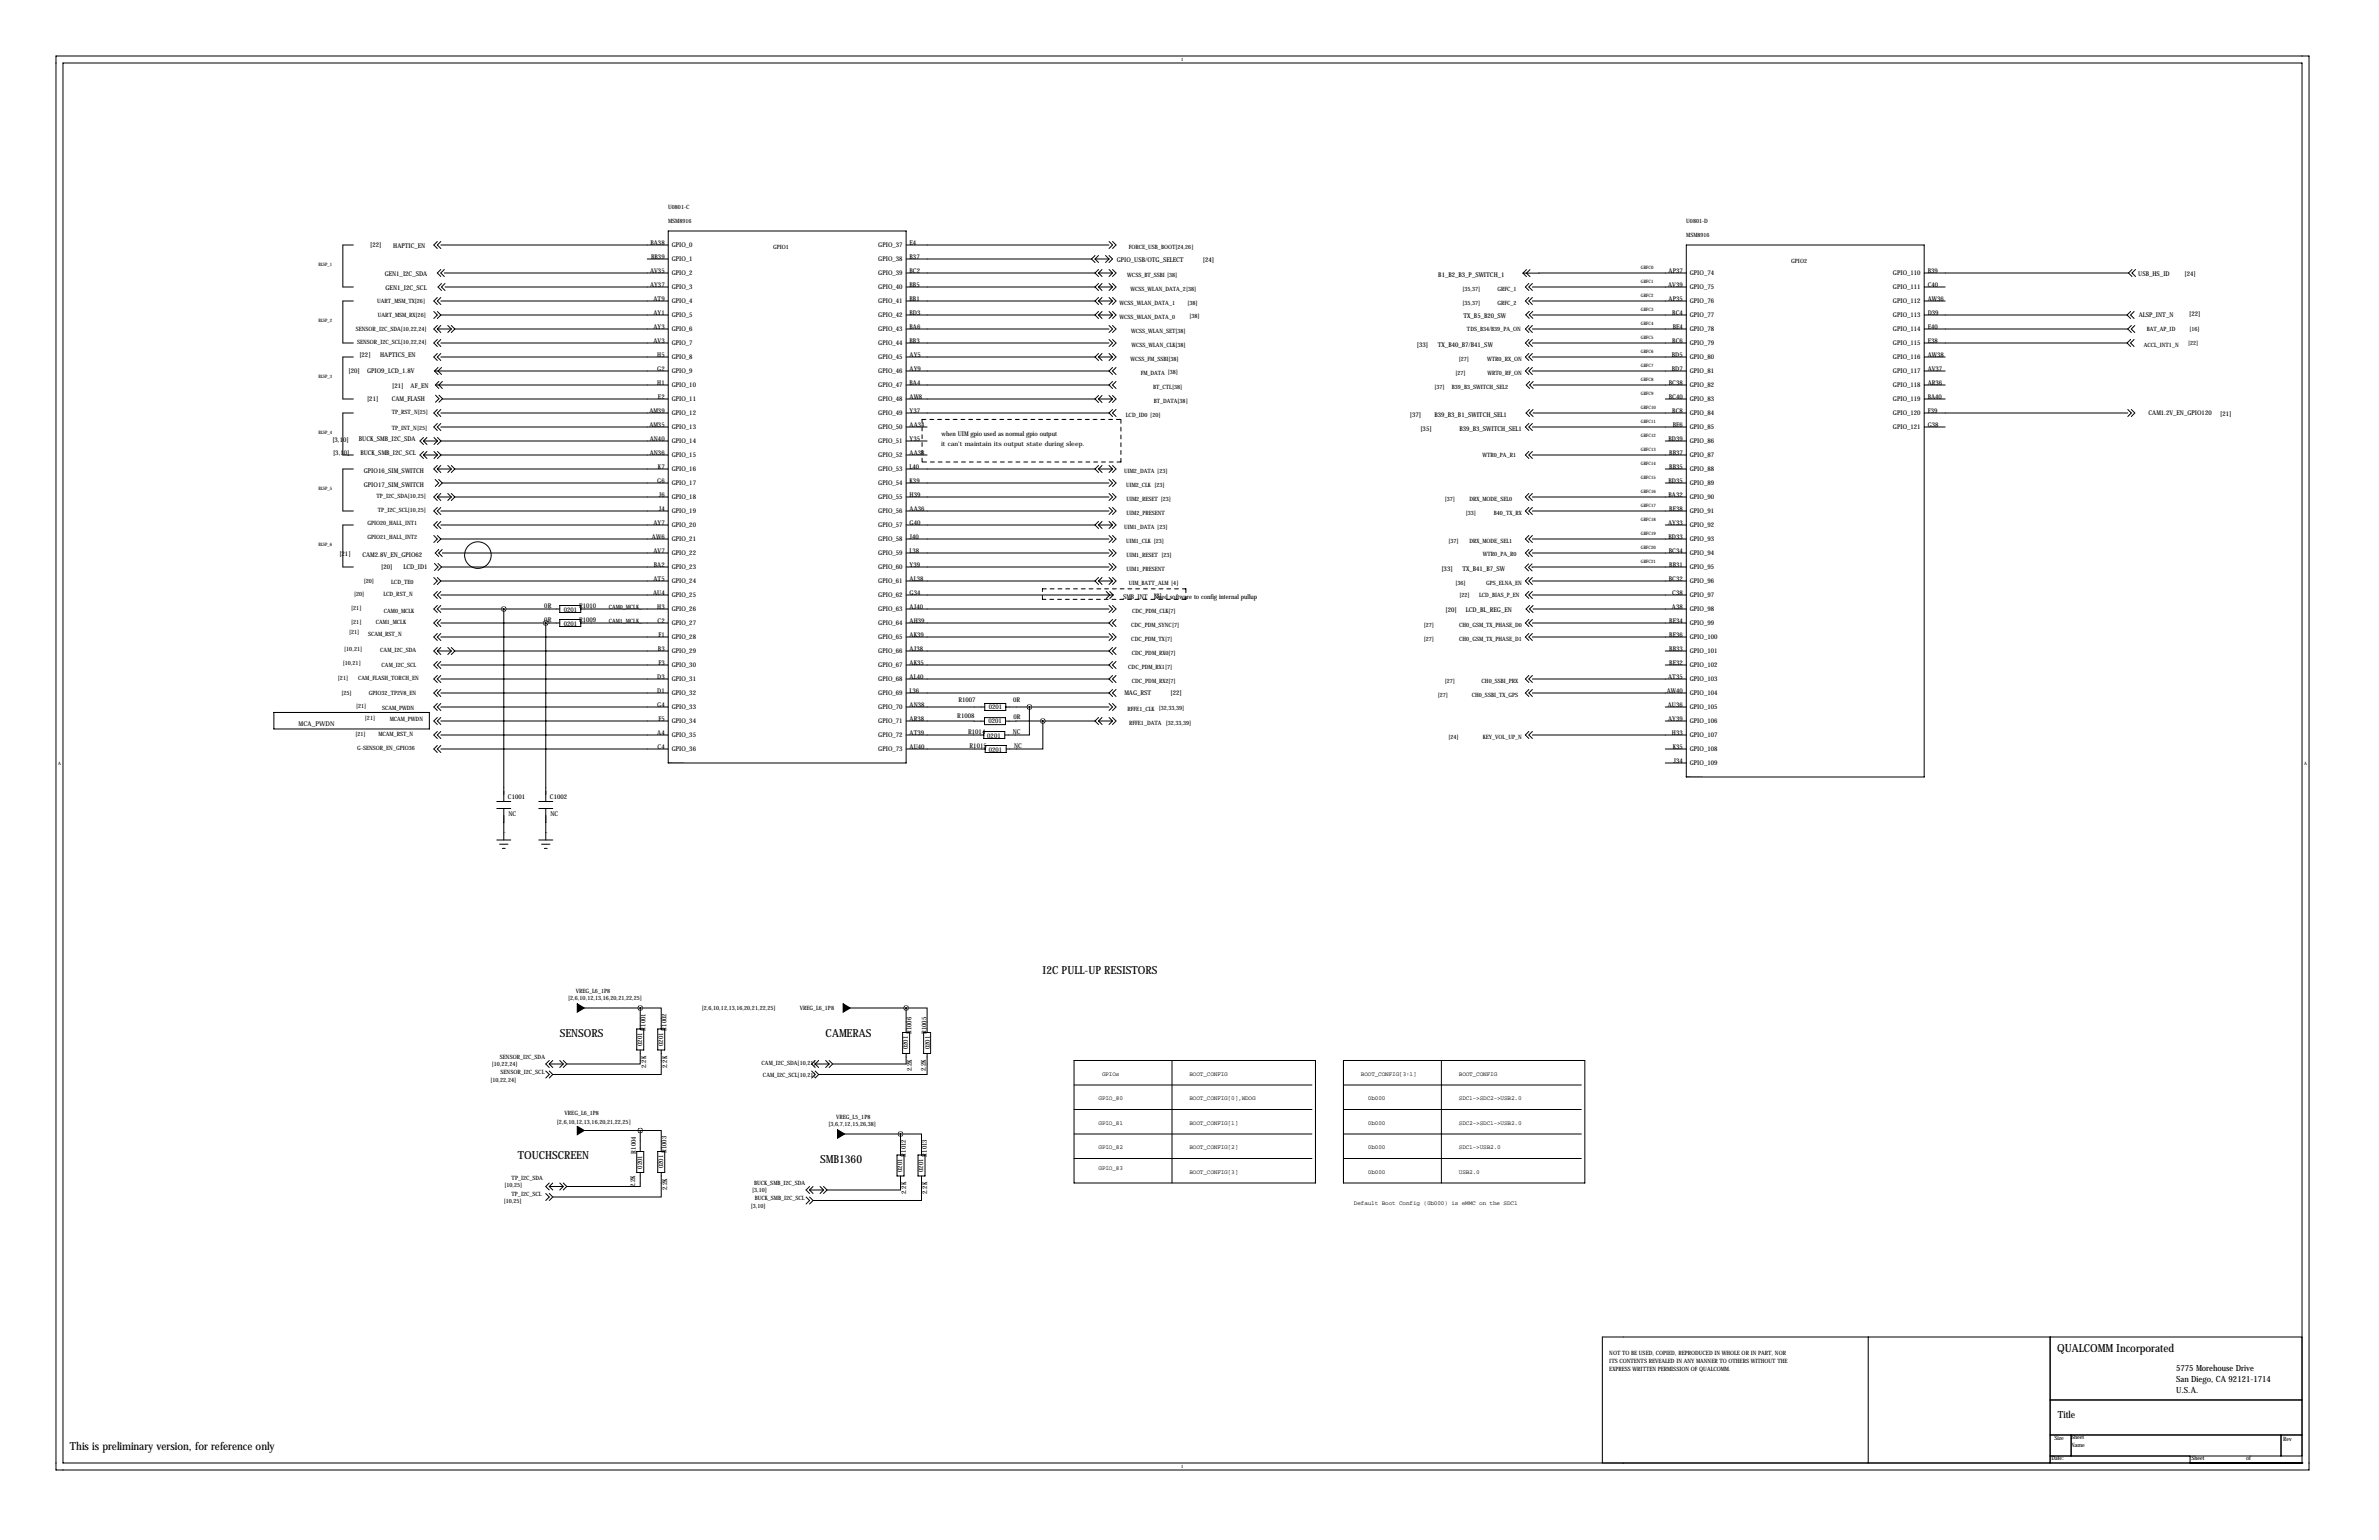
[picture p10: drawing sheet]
<svg xmlns="http://www.w3.org/2000/svg" width="864mm" height="559mm" viewBox="0 0 864 559" stroke-linecap="round" stroke-linejoin="round" font-family="sans-serif">
<defs><g id="words">
<g font-size="4">
<text x="378.5" y="353.3">I2C PULL-UP RESISTORS</text>
<text x="203.2" y="376.2">SENSORS</text>
<text x="299.7" y="376.2">CAMERAS</text>
<text x="188" y="420.7">TOUCHSCREEN</text>
<text x="297.7" y="421.9">SMB1360</text>
<text x="746.8" y="490.5">QUALCOMM Incorporated</text>
<text x="25.4" y="526.1">This is preliminary version, for reference only</text>
</g>
<text font-size="3.6" x="747" y="514.6">Title</text>
<g font-size="3.1">
<text x="789.9" y="497.5">5775 Morehouse Drive</text>
<text x="789.9" y="501.5">San Diego, CA 92121-1714</text>
<text x="789.9" y="505.6">U.S.A.</text>
</g>
<g font-size="2.4">
<text x="134.4" y="89.7">[22]</text>
<text x="142.7" y="89.9">HAPTIC_EN</text>
<text x="236.1" y="88.9">BA38</text>
<text x="243.8" y="89.7">GPIO_0</text>
<text x="318.8" y="89.7">GPIO_37</text>
<text x="330.2" y="88.9">E4</text>
<text x="236.4" y="94">BB39</text>
<text x="243.8" y="94.8">GPIO_1</text>
<text x="318.8" y="94.8">GPIO_38</text>
<text x="330.2" y="94">B37</text>
<text x="405.4" y="95">GPIO_USB/OTG_SELECT</text>
<text x="436.6" y="95">[24]</text>
<text x="139.6" y="100">GEN1_I2C_SDA</text>
<text x="236" y="99.1">AV35</text>
<text x="243.8" y="99.9">GPIO_2</text>
<text x="318.8" y="99.9">GPIO_39</text>
<text x="330.2" y="99.1">BC2</text>
<text x="522.1" y="100.4">B1_B2_B3_P_SWITCH_1</text>
<text x="605.7" y="99.1">AP37</text>
<text x="613.4" y="99.9">GPIO_74</text>
<text x="687.2" y="99.9">GPIO_110</text>
<text x="699.8" y="99.1">B39</text>
<text x="776.2" y="100.1">USB_HS_ID</text>
<text x="793" y="100.1">[24]</text>
<text x="140" y="105.2">GEN1_I2C_SCL</text>
<text x="236" y="104.1">AY37</text>
<text x="243.8" y="105">GPIO_3</text>
<text x="318.8" y="105">GPIO_40</text>
<text x="330.2" y="104.1">BB5</text>
<text x="605.6" y="104.1">AV39</text>
<text x="613.4" y="105">GPIO_75</text>
<text x="687.2" y="105">GPIO_111</text>
<text x="699.8" y="104.1">C40</text>
<text x="237.2" y="109.2">AT9</text>
<text x="243.8" y="110">GPIO_4</text>
<text x="318.8" y="110">GPIO_41</text>
<text x="330.2" y="109.2">BB1</text>
<text x="605.7" y="109.2">AP35</text>
<text x="613.4" y="110">GPIO_76</text>
<text x="687.2" y="110">GPIO_112</text>
<text x="699.8" y="109.2">AW36</text>
<text x="237.2" y="114.3">AY1</text>
<text x="237.2" y="119.4">AY3</text>
<text x="243.8" y="115.1">GPIO_5</text>
<text x="318.8" y="115.1">GPIO_42</text>
<text x="330.2" y="114.3">BD3</text>
<text x="330.2" y="119.4">BA6</text>
<text x="531.3" y="115.3">TX_B5_B20_SW</text>
<text x="607.1" y="114.3">BC4</text>
<text x="607.2" y="119.4">BE4</text>
<text x="613.4" y="115.1">GPIO_77</text>
<text x="687.2" y="115.1">GPIO_113</text>
<text x="699.8" y="114.3">D39</text>
<text x="699.8" y="119.4">E40</text>
<text x="776.4" y="115.1">ALSP_INT_N</text>
<text x="794.7" y="114.7">[22]</text>
<text x="237.2" y="124.5">AV3</text>
<text x="243.8" y="120.2">GPIO_6</text>
<text x="243.8" y="125.3">GPIO_7</text>
<text x="318.8" y="120.2">GPIO_43</text>
<text x="318.8" y="125.3">GPIO_44</text>
<text x="330.2" y="124.5">BB3</text>
<text x="514.3" y="125.7">[33]</text>
<text x="522" y="125.7">TX_B40_B7/B41_SW</text>
<text x="607.1" y="124.5">BC6</text>
<text x="613.4" y="120.2">GPIO_78</text>
<text x="613.4" y="125.3">GPIO_79</text>
<text x="687.2" y="120.2">GPIO_114</text>
<text x="687.2" y="125.3">GPIO_115</text>
<text x="699.8" y="124.5">E38</text>
<text x="130.5" y="129.6">[22]</text>
<text x="138" y="129.6">HAPTICS_EN</text>
<text x="238.6" y="129.5">H5</text>
<text x="243.8" y="130.4">GPIO_8</text>
<text x="318.8" y="130.4">GPIO_45</text>
<text x="330.2" y="129.5">AY5</text>
<text x="606.9" y="129.5">BD5</text>
<text x="613.4" y="130.4">GPIO_80</text>
<text x="687.2" y="130.4">GPIO_116</text>
<text x="699.8" y="129.5">AW38</text>
<text x="126.5" y="135.4">[20]</text>
<text x="133.2" y="135.5">GPIO9_LCD_1.8V</text>
<text x="238.6" y="134.6">G2</text>
<text x="243.8" y="135.4">GPIO_9</text>
<text x="318.8" y="135.4">GPIO_46</text>
<text x="330.2" y="134.6">AY9</text>
<text x="606.9" y="134.6">BD7</text>
<text x="613.4" y="135.4">GPIO_81</text>
<text x="687.2" y="135.4">GPIO_117</text>
<text x="699.8" y="134.6">AV37</text>
<text x="142.3" y="140.7">[21]</text>
<text x="149" y="140.8">AF_EN</text>
<text x="238.6" y="139.7">H1</text>
<text x="243.8" y="140.5">GPIO_10</text>
<text x="318.8" y="140.5">GPIO_47</text>
<text x="330.2" y="139.7">BA4</text>
<text x="605.8" y="139.7">BC38</text>
<text x="613.4" y="140.5">GPIO_82</text>
<text x="687.2" y="140.5">GPIO_118</text>
<text x="699.8" y="139.7">AR36</text>
<text x="133.2" y="145.6">[21]</text>
<text x="142.2" y="145.6">CAM_FLASH</text>
<text x="235.7" y="149.9">AM39</text>
<text x="238.9" y="144.8">E2</text>
<text x="243.8" y="145.6">GPIO_11</text>
<text x="318.8" y="145.6">GPIO_48</text>
<text x="330.2" y="144.8">AW8</text>
<text x="330.2" y="149.9">Y37</text>
<text x="605.8" y="144.8">BC40</text>
<text x="607.1" y="149.9">BC8</text>
<text x="613.4" y="145.6">GPIO_83</text>
<text x="687.2" y="145.6">GPIO_119</text>
<text x="699.8" y="144.8">BA40</text>
<text x="699.8" y="149.9">F39</text>
<text x="235.7" y="154.9">AM35</text>
<text x="243.8" y="150.7">GPIO_12</text>
<text x="243.8" y="155.8">GPIO_13</text>
<text x="318.8" y="150.7">GPIO_49</text>
<text x="318.8" y="155.8">GPIO_50</text>
<text x="330.2" y="154.9">AA34</text>
<text x="511.8" y="151.1">[37]</text>
<text x="520.7" y="151.1">B39_B3_B1_SWITCH_SEL1</text>
<text x="607.2" y="154.9">BE6</text>
<text x="613.4" y="150.7">GPIO_84</text>
<text x="613.4" y="155.8">GPIO_85</text>
<text x="687.2" y="150.7">GPIO_120</text>
<text x="687.2" y="155.8">GPIO_121</text>
<text x="699.8" y="154.9">G38</text>
<text x="779.9" y="150.6">CAM1.2V_EN_GPIO120</text>
<text x="805.9" y="150.9">[21]</text>
<text x="120.6" y="160.3">[3,10]</text>
<text x="130.3" y="160">BUCK_SMB_I2C_SDA</text>
<text x="235.9" y="160">AN40</text>
<text x="243.8" y="160.8">GPIO_14</text>
<text x="318.8" y="160.8">GPIO_51</text>
<text x="330.2" y="160">Y35</text>
<text x="341.6" y="161.8">it can't maintain its output state during sleep.</text>
<text x="341.8" y="158.3">when UIM gpio used as normal gpio output</text>
<text x="515.6" y="156.2">[35]</text>
<text x="529.8" y="156.2">B39_B3_SWITCH_SEL1</text>
<text x="605.7" y="160">BD39</text>
<text x="613.4" y="160.8">GPIO_86</text>
<text x="120.9" y="165.1">[3,10]</text>
<text x="130.8" y="165.1">BUCK_SMB_I2C_SCL</text>
<text x="235.9" y="165.1">AN36</text>
<text x="243.8" y="165.9">GPIO_15</text>
<text x="318.8" y="165.9">GPIO_52</text>
<text x="330.2" y="165.1">AA38</text>
<text x="606" y="165.1">BB37</text>
<text x="613.4" y="165.9">GPIO_87</text>
<text x="132.1" y="171.4">GPIO16_SIM_SWITCH</text>
<text x="238.9" y="170.2">K7</text>
<text x="243.8" y="171">GPIO_16</text>
<text x="318.8" y="171">GPIO_53</text>
<text x="330.2" y="170.2">L40</text>
<text x="606" y="170.2">BB35</text>
<text x="613.4" y="171">GPIO_88</text>
<text x="132.1" y="176.5">GPIO17_SIM_SWITCH</text>
<text x="238.6" y="175.3">G6</text>
<text x="243.8" y="176.1">GPIO_17</text>
<text x="318.8" y="176.1">GPIO_54</text>
<text x="330.2" y="175.3">K39</text>
<text x="605.7" y="175.3">BD35</text>
<text x="613.4" y="176.1">GPIO_89</text>
<text x="239.1" y="180.3">J6</text>
<text x="239.1" y="185.4">J4</text>
<text x="243.8" y="181.2">GPIO_18</text>
<text x="318.8" y="181.2">GPIO_55</text>
<text x="330.2" y="180.3">H39</text>
<text x="330.2" y="185.4">AA36</text>
<text x="605.7" y="180.3">BA32</text>
<text x="606" y="185.4">BE38</text>
<text x="613.4" y="181.2">GPIO_90</text>
<text x="237.2" y="190.5">AY7</text>
<text x="243.8" y="186.2">GPIO_19</text>
<text x="243.8" y="191.3">GPIO_20</text>
<text x="318.8" y="186.2">GPIO_56</text>
<text x="318.8" y="191.3">GPIO_57</text>
<text x="330.2" y="190.5">G40</text>
<text x="605.6" y="190.5">AY33</text>
<text x="613.4" y="186.2">GPIO_91</text>
<text x="613.4" y="191.3">GPIO_92</text>
<text x="236.7" y="195.6">AW6</text>
<text x="243.8" y="196.4">GPIO_21</text>
<text x="318.8" y="196.4">GPIO_58</text>
<text x="330.2" y="195.6">J40</text>
<text x="605.7" y="195.6">BD33</text>
<text x="613.4" y="196.4">GPIO_93</text>
<text x="123.2" y="201.7">[21]</text>
<text x="131.6" y="201.9">CAM2.8V_EN_GPIO62</text>
<text x="237.2" y="200.7">AV7</text>
<text x="243.8" y="201.5">GPIO_22</text>
<text x="318.8" y="201.5">GPIO_59</text>
<text x="330.2" y="200.7">L38</text>
<text x="605.8" y="200.7">BC34</text>
<text x="613.4" y="201.5">GPIO_94</text>
<text x="138.4" y="206.5">[20]</text>
<text x="146.5" y="206.5">LCD_ID1</text>
<text x="237.4" y="205.7">BA2</text>
<text x="243.8" y="206.6">GPIO_23</text>
<text x="318.8" y="206.6">GPIO_60</text>
<text x="330.2" y="205.7">Y39</text>
<text x="523.2" y="207">[33]</text>
<text x="530.9" y="207">TX_B41_B7_SW</text>
<text x="606" y="205.7">BB31</text>
<text x="613.4" y="206.6">GPIO_95</text>
<text x="237.1" y="215.9">AU4</text>
<text x="237.2" y="210.8">AT5</text>
<text x="243.8" y="211.7">GPIO_24</text>
<text x="318.8" y="211.6">GPIO_61</text>
<text x="330.2" y="210.8">AL38</text>
<text x="330.2" y="215.9">G34</text>
<text x="605.8" y="210.8">BC32</text>
<text x="607.1" y="215.9">C38</text>
<text x="613.4" y="211.7">GPIO_96</text>
<text x="197.6" y="220.5">0R</text>
<text x="204.7" y="222">0201</text>
<text x="210.2" y="220.7">R1010</text>
<text x="238.6" y="221">H3</text>
<text x="243.8" y="216.7">GPIO_25</text>
<text x="243.8" y="221.8">GPIO_26</text>
<text x="318.8" y="216.7">GPIO_62</text>
<text x="318.8" y="221.8">GPIO_63</text>
<text x="330.2" y="221">AJ40</text>
<text x="407.7" y="217.2">SMB_INT</text>
<text x="418.8" y="216.9">[3]</text>
<text x="419.1" y="217.5">Need software to config internal pullup</text>
<text x="524.8" y="222">[20]</text>
<text x="532.1" y="222">LCD_BL_REG_EN</text>
<text x="606.9" y="221">A38</text>
<text x="613.4" y="216.7">GPIO_97</text>
<text x="613.4" y="221.8">GPIO_98</text>
<text x="197.6" y="225.6">0R</text>
<text x="204.7" y="227.1">0201</text>
<text x="210.2" y="225.8">R1009</text>
<text x="238.7" y="226.1">C2</text>
<text x="243.8" y="226.9">GPIO_27</text>
<text x="318.8" y="226.9">GPIO_64</text>
<text x="330.2" y="226.1">AH39</text>
<text x="606" y="226.1">BE34</text>
<text x="613.4" y="226.9">GPIO_99</text>
<text x="239" y="231.1">F1</text>
<text x="243.8" y="232">GPIO_28</text>
<text x="318.8" y="232">GPIO_65</text>
<text x="330.2" y="231.1">AK39</text>
<text x="606" y="231.1">BE36</text>
<text x="613.4" y="232">GPIO_100</text>
<text x="238.9" y="236.2">B3</text>
<text x="243.8" y="237">GPIO_29</text>
<text x="318.8" y="237">GPIO_66</text>
<text x="330.2" y="236.2">AJ38</text>
<text x="606" y="236.2">BB33</text>
<text x="613.4" y="237">GPIO_101</text>
<text x="239" y="241.3">F3</text>
<text x="243.8" y="242.1">GPIO_30</text>
<text x="318.8" y="242.1">GPIO_67</text>
<text x="330.2" y="241.3">AK35</text>
<text x="606" y="241.3">BE32</text>
<text x="613.4" y="242.1">GPIO_102</text>
<text x="238.6" y="246.4">D3</text>
<text x="238.6" y="251.5">D1</text>
<text x="243.8" y="247.2">GPIO_31</text>
<text x="318.8" y="247.2">GPIO_68</text>
<text x="330.2" y="246.4">AL40</text>
<text x="330.2" y="251.5">L36</text>
<text x="605" y="251.5">AW40</text>
<text x="605.6" y="246.4">AT35</text>
<text x="613.4" y="247.2">GPIO_103</text>
<text x="238.6" y="256.5">G4</text>
<text x="243.8" y="252.3">GPIO_32</text>
<text x="243.8" y="257.4">GPIO_33</text>
<text x="318.8" y="257.4">GPIO_70</text>
<text x="318.8" y="252.3">GPIO_69</text>
<text x="330.2" y="256.5">AN38</text>
<text x="347.9" y="254.8">R1007</text>
<text x="358.9" y="257.2">0201</text>
<text x="367.8" y="254.8">0R</text>
<text x="408.2" y="252.2">MAG_RST</text>
<text x="424.9" y="252.2">[22]</text>
<text x="605.4" y="256.5">AU36</text>
<text x="613.4" y="252.3">GPIO_104</text>
<text x="613.4" y="257.4">GPIO_105</text>
<text x="108.4" y="263.3">MCA_PWDN</text>
<text x="239" y="261.6">F5</text>
<text x="243.8" y="262.4">GPIO_34</text>
<text x="318.8" y="262.4">GPIO_71</text>
<text x="330.2" y="261.6">AR38</text>
<text x="347.5" y="260.5">R1008</text>
<text x="358.8" y="262.3">0201</text>
<text x="367.9" y="261">0R</text>
<text x="605.6" y="261.6">AY39</text>
<text x="613.4" y="262.4">GPIO_106</text>
<text x="238.6" y="266.7">A4</text>
<text x="243.8" y="267.5">GPIO_35</text>
<text x="318.8" y="267.5">GPIO_72</text>
<text x="330.2" y="266.7">AT39</text>
<text x="351.5" y="266.4">R1014</text>
<text x="358.4" y="267.7">0201</text>
<text x="367.6" y="266.3">NC</text>
<text x="606.9" y="266.7">H33</text>
<text x="613.4" y="267.5">GPIO_107</text>
<text x="238.7" y="271.8">C4</text>
<text x="243.8" y="272.6">GPIO_36</text>
<text x="318.8" y="272.6">GPIO_73</text>
<text x="330.2" y="271.8">AU40</text>
<text x="352" y="271.5">R1015</text>
<text x="358.9" y="272.8">0201</text>
<text x="368.1" y="271.3">NC</text>
<text x="607.2" y="271.8">K35</text>
<text x="613.4" y="272.6">GPIO_108</text>
<text x="607.5" y="276.9">J34</text>
<text x="613.4" y="277.7">GPIO_109</text>
<text x="184.4" y="290.1">C1001</text>
<text x="199.6" y="290.1">C1002</text>
<text x="184.6" y="296">NC</text>
<text x="199.8" y="296">NC</text>
<text x="234.3" y="374" transform="rotate(-90 234.3 374)">R1001</text>
<text x="241.9" y="374" transform="rotate(-90 241.9 374)">R1002</text>
<text x="330.8" y="375.2" transform="rotate(-90 330.8 375.2)">R1006</text>
<text x="336.3" y="375.2" transform="rotate(-90 336.3 375.2)">R1005</text>
<text x="233.1" y="379.5" transform="rotate(-90 233.1 379.5)">0201</text>
<text x="240.7" y="379.5" transform="rotate(-90 240.7 379.5)">0201</text>
<text x="329.6" y="380.8" transform="rotate(-90 329.6 380.8)">0201</text>
<text x="337.6" y="380.8" transform="rotate(-90 337.6 380.8)">0201</text>
<text x="234.5" y="387.5" transform="rotate(-90 234.5 387.5)">2.2K</text>
<text x="242.1" y="387.5" transform="rotate(-90 242.1 387.5)">2.2K</text>
<text x="331" y="388.8" transform="rotate(-90 331 388.8)">2.2K</text>
<text x="336.1" y="388.8" transform="rotate(-90 336.1 388.8)">2.2K</text>
<text x="230.8" y="418.6" transform="rotate(-90 230.8 418.6)">R1004</text>
<text x="241.9" y="418.4" transform="rotate(-90 241.9 418.4)">R1003</text>
<text x="328.8" y="419.7" transform="rotate(-90 328.8 419.7)">R1012</text>
<text x="336.4" y="419.7" transform="rotate(-90 336.4 419.7)">R1013</text>
<text x="233.1" y="424.1" transform="rotate(-90 233.1 424.1)">0201</text>
<text x="240.7" y="424" transform="rotate(-90 240.7 424)">0201</text>
<text x="327.5" y="425.3" transform="rotate(-90 327.5 425.3)">0201</text>
<text x="335.2" y="425.3" transform="rotate(-90 335.2 425.3)">0201</text>
<text x="230.6" y="430.8" transform="rotate(-90 230.6 430.8)">2.2K</text>
<text x="242.1" y="431.9" transform="rotate(-90 242.1 431.9)">2.2K</text>
<text x="329" y="433.2" transform="rotate(-90 329 433.2)">2.2K</text>
<text x="336.6" y="433.2" transform="rotate(-90 336.6 433.2)">2.2K</text>
</g>
<g font-size="2.2">
<text x="400" y="390.4">GPIOs</text>
<text x="431.8" y="390.4">BOOT_CONFIG</text>
<text x="494" y="390.4">BOOT_CONFIG[3:1]</text>
<text x="529.6" y="390.4">BOOT_CONFIG</text>
<text x="398.8" y="399.3">GPIO_80</text>
<text x="431.8" y="399.3">BOOT_CONFIG[0],WDOG</text>
<text x="496.6" y="399.3">0b000</text>
<text x="529.6" y="399.3">SDC1-&gt;SDC2-&gt;USB2.0</text>
<text x="398.8" y="408.2">GPIO_81</text>
<text x="431.8" y="408.2">BOOT_CONFIG[1]</text>
<text x="496.6" y="408.2">0b000</text>
<text x="529.6" y="408.2">SDC2-&gt;SDC1-&gt;USB2.0</text>
<text x="398.8" y="417.1">GPIO_82</text>
<text x="431.8" y="417.1">BOOT_CONFIG[2]</text>
<text x="496.6" y="417.1">0b000</text>
<text x="529.6" y="417.1">SDC1-&gt;USB2.0</text>
<text x="398.8" y="424.7">GPIO_83</text>
<text x="431.8" y="426">BOOT_CONFIG[3]</text>
<text x="496.6" y="426">0b000</text>
<text x="529.6" y="426">USB2.0</text>
<text x="491.5" y="437.4">Default Boot Config (0b000) is eMMC on the SDC1</text>
</g>
<g font-size="2.1">
<text x="242.6" y="75.9">U0801-C</text>
<text x="242.6" y="81">MSM8916</text>
<text x="612.1" y="81">U0801-D</text>
<text x="612.1" y="86.1">MSM8916</text>
<text x="280.7" y="90.4">GPIO1</text>
<text x="409.7" y="90.2">FORCE_USB_BOOT[24,26]</text>
<text x="650.2" y="95.5">GPIO2</text>
<text x="409.2" y="100.3">WCSS_BT_SSBI [38]</text>
<text x="410.4" y="105.4">WCSS_WLAN_DATA_2[38]</text>
<text x="530.9" y="105.4">[35,37]</text>
<text x="543.6" y="105.4">GRFC_1</text>
<text x="136.9" y="110">UART_MSM_TX[26]</text>
<text x="406.4" y="110.5">WCSS_WLAN_DATA_1</text>
<text x="431" y="110.5">[38]</text>
<text x="530.9" y="110.5">[35,37]</text>
<text x="543.6" y="110.5">GRFC_2</text>
<text x="137.2" y="115.1">UART_MSM_RX[26]</text>
<text x="406.4" y="115.6">WCSS_WLAN_DATA_0</text>
<text x="431.8" y="115.3">[38]</text>
<text x="129.2" y="120.1">SENSOR_I2C_SDA[10,22,24]</text>
<text x="129.6" y="124.7">SENSOR_I2C_SCL[10,22,24]</text>
<text x="410.6" y="120.6">WCSS_WLAN_SET[38]</text>
<text x="410.7" y="125.7">WCSS_WLAN_CLK[38]</text>
<text x="532.5" y="120.1">TDS_B34/B39_PA_ON</text>
<text x="778.2" y="125.8">ACCL_INT1_N</text>
<text x="779.3" y="120.1">BAT_AP_ID</text>
<text x="794.3" y="125.3">[22]</text>
<text x="794.8" y="120.1">[16]</text>
<text x="410.4" y="130.8">WCSS_FM_SSBI[38]</text>
<text x="529.6" y="130.8">[27]</text>
<text x="539.9" y="130.8">WTR0_RX_ON</text>
<text x="414.1" y="135.9">FM_DATA [38]</text>
<text x="528.3" y="135.9">[27]</text>
<text x="540" y="135.9">WRT0_RF_ON</text>
<text x="418.6" y="141">BT_CTL[38]</text>
<text x="520.7" y="141">[37]</text>
<text x="527" y="141">B39_B3_SWITCH_SEL2</text>
<text x="418.8" y="146.3">BT_DATA[38]</text>
<text x="142.2" y="156">TP_INT_N[25]</text>
<text x="142.2" y="150.4">TP_RST_N[25]</text>
<text x="408.7" y="151.1">LCD_ID0 [20]</text>
<text x="538.1" y="165.8">WTR0_PA_R1</text>
<text x="408.1" y="171.4">UIM2_DATA [23]</text>
<text x="408.8" y="176.5">UIM2_CLK [23]</text>
<text x="136.7" y="180.6">TP_I2C_SDA[10,25]</text>
<text x="137.2" y="185.7">TP_I2C_SCL[10,25]</text>
<text x="408.9" y="181.6">UIM2_RESET [23]</text>
<text x="524.5" y="181.6">[37]</text>
<text x="533.4" y="181.6">DRX_MODE_SEL0</text>
<text x="133.3" y="190.5">GPIO20_HALL_INT1</text>
<text x="408.1" y="191.8">UIM1_DATA [23]</text>
<text x="409" y="186.7">UIM2_PRESENT</text>
<text x="532.1" y="186.7">[33]</text>
<text x="542.3" y="186.7">B40_TX_RX</text>
<text x="133.3" y="195.6">GPIO21_HALL_INT2</text>
<text x="408.8" y="196.8">UIM1_CLK [23]</text>
<text x="525.8" y="196.8">[37]</text>
<text x="533.4" y="196.8">DRX_MODE_SEL1</text>
<text x="408.9" y="201.9">UIM1_RESET [23]</text>
<text x="538.3" y="201.7">WTR0_PA_R0</text>
<text x="409" y="207">UIM1_PRESENT</text>
<text x="132.1" y="211.6">[20]</text>
<text x="142" y="211.8">LCD_TE0</text>
<text x="409.8" y="212.1">UIM_BATT_ALM [4]</text>
<text x="528.3" y="212.1">[36]</text>
<text x="539.5" y="212.1">GPS_ELNA_EN</text>
<text x="127.5" y="221.5">[21]</text>
<text x="128.5" y="216.2">[20]</text>
<text x="139.2" y="216.4">LCD_RST_N</text>
<text x="221" y="221">CAM0_MCLK_</text>
<text x="529.8" y="216.7">[22]</text>
<text x="537" y="216.6">LCD_BIAS_P_EN</text>
<text x="127.5" y="226.3">[21]</text>
<text x="136.4" y="226.6">CAM1_MCLK</text>
<text x="139.4" y="222.3">CAM0_MCLK</text>
<text x="221" y="226.1">CAM1_MCLK_</text>
<text x="410.7" y="227.3">CDC_PDM_SYNC[7]</text>
<text x="411" y="222.3">CDC_PDM_CLK[7]</text>
<text x="516.9" y="227.3">[27]</text>
<text x="529.7" y="227.3">CH0_GSM_TX_PHASE_D0</text>
<text x="126.7" y="230.1">[21]</text>
<text x="133.6" y="230.6">SCAM_RST_N</text>
<text x="410.7" y="232.4">CDC_PDM_TX[7]</text>
<text x="516.9" y="232.4">[27]</text>
<text x="529.7" y="232.4">CH0_GSM_TX_PHASE_D1</text>
<text x="125" y="236.2">[10,21]</text>
<text x="138" y="236.7">CAM_I2C_SDA</text>
<text x="410.9" y="237.5">CDC_PDM_RX0[7]</text>
<text x="124.5" y="241.3">[10,21]</text>
<text x="138.5" y="242.1">CAM_I2C_SCL</text>
<text x="409.6" y="242.6">CDC_PDM_RX1[7]</text>
<text x="122.7" y="246.6">[21]</text>
<text x="130" y="246.9">CAM_FLASH_TORCH_EN</text>
<text x="410.9" y="247.7">CDC_PDM_RX2[7]</text>
<text x="524.5" y="247.7">[27]</text>
<text x="537.8" y="247.7">CH0_SSBI_PRX</text>
<text x="124" y="252.1">[25]</text>
<text x="129.3" y="257">[21]</text>
<text x="133.9" y="252.2">GPIO32_TP2V8_EN</text>
<text x="138.7" y="257.6">SCAM_PWDN</text>
<text x="409.3" y="257.8">RFFE1_CLK [32,33,39]</text>
<text x="522" y="252.7">[27]</text>
<text x="534.3" y="252.7">CH0_SSBI_TX_GPS</text>
<text x="132.5" y="261.3">[21]</text>
<text x="141.5" y="261.8">MCAM_PWDN</text>
<text x="409.9" y="262.9">RFFE1_DATA</text>
<text x="423.2" y="262.9">[32,33,39]</text>
<text x="129" y="267.2">[21]</text>
<text x="137.4" y="267.2">MCAM_RST_N</text>
<text x="525.8" y="268">[24]</text>
<text x="538.3" y="268">KEY_VOL_UP_N</text>
<text x="129.7" y="272.3">G-SENSOR_EN_GPIO36</text>
<text x="206.2" y="363">[2,6,10,12,13,16,20,21,22,25]</text>
<text x="209" y="360.2">VREG_L6_1P8</text>
<text x="254.8" y="366.5">[2,6,10,12,13,16,20,21,22,25]</text>
<text x="290.3" y="366.5">VREG_L6_1P8</text>
<text x="178.6" y="386.8">[10,22,24]</text>
<text x="181.5" y="384.3">SENSOR_I2C_SDA</text>
<text x="181.7" y="389.9">SENSOR_I2C_SCL</text>
<text x="276.5" y="386.6">CAM_I2C_SDA[10,21]</text>
<text x="178.1" y="392.7">[10,22,24]</text>
<text x="277" y="390.7">CAM_I2C_SCL[10,21]</text>
<text x="202.2" y="407.7">[2,6,10,12,13,16,20,21,22,25]</text>
<text x="204.9" y="404.6">VREG_L6_1P8</text>
<text x="303.5" y="405.9">VREG_L5_1P8</text>
<text x="300.7" y="408.7">[3,6,7,12,15,26,38]</text>
<text x="183.1" y="430.8">[10,25]</text>
<text x="185.7" y="428.2">TP_I2C_SDA</text>
<text x="273.8" y="430">BUCK_SMB_I2C_SDA</text>
<text x="182.9" y="436.6">[10,25]</text>
<text x="185.7" y="434.1">TP_I2C_SCL</text>
<text x="273" y="432.6">[3,10]</text>
<text x="274" y="435.6">BUCK_SMB_I2C_SCL</text>
<text x="272.5" y="438.4">[3,10]</text>
<text x="584.2" y="491.7">NOT TO BE USED, COPIED, REPRODUCED IN WHOLE OR IN PART, NOR</text>
<text x="584.2" y="497.3">EXPRESS WRITTEN PERMISSION OF QUALCOMM.</text>
<text x="584.2" y="494.5">ITS CONTENTS REVEALED IN ANY MANNER TO OTHERS WITHOUT THE</text>
<text x="745.7" y="522.4">Size</text>
<text x="751.8" y="525">Name</text>
<text x="751.8" y="522.2">Sheet</text>
<text x="828.8" y="522.7">Rev</text>
<text x="744.7" y="529.8">Date:</text>
<text x="795.5" y="529.8">Sheet</text>
<text x="815.3" y="529.8">of</text>
</g>
<g font-size="1.7">
<text x="428.8" y="22.2">1</text>
<text x="115.6" y="96.4">BLSP_1</text>
<text x="595.6" y="97.7">GRFC0</text>
<text x="595.6" y="107.8">GRFC2</text>
<text x="595.6" y="102.8">GRFC1</text>
<text x="595.6" y="112.9">GRFC3</text>
<text x="115.6" y="116.7">BLSP_2</text>
<text x="595.6" y="118">GRFC4</text>
<text x="595.6" y="123.1">GRFC5</text>
<text x="595.6" y="128.2">GRFC6</text>
<text x="115.6" y="137.1">BLSP_3</text>
<text x="595.6" y="133.2">GRFC7</text>
<text x="595.6" y="143.4">GRFC9</text>
<text x="595.6" y="138.3">GRFC8</text>
<text x="595.6" y="148.5">GRFC10</text>
<text x="595.6" y="153.6">GRFC11</text>
<text x="115.6" y="157.4">BLSP_4</text>
<text x="595.6" y="158.6">GRFC12</text>
<text x="595.6" y="163.7">GRFC13</text>
<text x="595.6" y="168.8">GRFC14</text>
<text x="595.6" y="173.9">GRFC15</text>
<text x="115.6" y="177.7">BLSP_5</text>
<text x="595.6" y="179">GRFC16</text>
<text x="595.6" y="184">GRFC17</text>
<text x="595.6" y="189.1">GRFC18</text>
<text x="595.6" y="194.2">GRFC19</text>
<text x="115.6" y="198">BLSP_6</text>
<text x="595.6" y="199.3">GRFC20</text>
<text x="595.6" y="204.4">GRFC21</text>
<text x="21.1" y="277.4">A</text>
<text x="836.4" y="277.4">A</text>
<text x="428.8" y="532.7">1</text>
</g>
<g font-size=".4">
<text x="242.6" y="276.9">MSM8916-1</text>
<text x="242.6" y="276.9">M:CIS_LIBHWSCH_LIBHW-LIBRARY.OLB</text>
<text x="612.1" y="281.9">MSM8916-1</text>
<text x="612.1" y="281.9">M:CIS_LIBHWSCH_LIBHW-LIBRARY.OLB</text>
<text x="182.9" y="302.3">GND</text>
<text x="198.1" y="302.3">GND</text>
</g>
</g></defs>
<g fill="none" stroke="#000" stroke-width=".36">
<path d="M20.3 20.3h817.9v513.1h-817.9zM22.9 22.9h812.8v508h-812.8zM128.3 88.9h-3.8v15.2h3.8M158.7 87.6l-1.2 1.3 1.2 1.3M160 87.6l-1.3 1.3 1.3 1.3M160 97.8l-1.3 1.3 1.3 1.2M160 88.9h82.6M161.3 97.8l-1.3 1.3 1.3 1.2M161.3 99.1h81.3M234.9 94h7.7M242.6 83.8h86.3v193.1h-86.3zM396.2 94l1.3 1.3"/>
<path d="M396.2 94h-67.3M397.5 92.7l-1.3 1.3M397.5 94h5.1M397.5 99.1h-68.6M397.5 99.1l1.3 1.2M397.5 94l1.3 1.3M398.8 99.1l1.3 1.2M398.8 97.8l-1.3 1.3M398.8 92.7l-1.3 1.3M398.8 99.1h5.1M400.1 97.8l-1.3 1.3M401.3 92.7l1.3 1.3"/>
<path d="M402.6 94l-1.3 1.3M402.6 88.9h-73.7M402.6 97.8l1.3 1.3M402.6 92.7l1.3 1.3-1.3 1.3M402.6 87.6l1.3 1.3-1.3 1.3M403.9 97.8l1.2 1.3-1.2 1.2M403.9 87.6l1.2 1.3-1.2 1.3M403.9 99.1l-1.3 1.2M552.9 99.1l1.2 1.3M554.1 97.8l-1.2 1.3M555.4 97.8l-1.3 1.3 1.3 1.3M612.1 88.9h86.4v193h-86.4z"/>
<path d="M612.1 99.1h-59.2M772.7 99.1h-74.2M772.7 99.1l1.2 1.2M773.9 97.8l-1.2 1.3M775.2 97.8l-1.3 1.3 1.3 1.2M128.3 109.2h-3.8v15.3h3.8M157.5 113l1.2 1.3-1.2 1.3M158.7 118.1l-1.2 1.3 1.2 1.3M158.7 107.9l-1.2 1.3 1.2 1.3M158.7 119.4h5.1M158.7 119.4l1.3 1.3M158.8 113l1.2 1.3"/>
<path d="M160 118.1l-1.3 1.3M160 107.9l-1.3 1.3 1.3 1.3M160 109.2h82.6M160 114.3h82.6M160 114.3l-1.2 1.3M160.3 102.9l-1.3 1.2 1.3 1.3M161.5 102.9l-1.2 1.2 1.2 1.3M162.6 118.1l1.2 1.3M163.8 119.4l-1.2 1.3M163.8 118.1l1.3 1.3M165.1 119.4h77.5M165.1 119.4l-1.3 1.3"/>
<path d="M242.6 104.1h-81.1M328.9 104.1h68.6M397.5 109.2h-68.6M397.5 114.3h-68.6M397.5 104.1l1.3 1.3M397.5 109.2l1.3 1.3M397.5 114.3l1.3 1.3M398.8 104.1l1.3 1.3M398.8 109.2l1.3 1.3M398.8 114.3l1.3 1.3M398.8 102.9l-1.3 1.2M398.8 107.9l-1.3 1.3"/>
<path d="M398.8 113l-1.3 1.3M398.8 104.1h5.1M398.8 109.2h5.1M398.8 114.3h5.1M400.1 102.9l-1.3 1.2M400.1 107.9l-1.3 1.3M400.1 113l-1.3 1.3M402.6 119.4h-73.7M402.6 102.9l1.3 1.2M402.6 107.9l1.3 1.3M402.6 113l1.3 1.3M402.6 118.1l1.3 1.3-1.3 1.3"/>
<path d="M403.9 102.9l1.2 1.2-1.2 1.3M403.9 107.9l1.2 1.3-1.2 1.3M403.9 113l1.2 1.3-1.2 1.3M403.9 118.1l1.2 1.3-1.2 1.3M403.9 104.1l-1.3 1.3M403.9 109.2l-1.3 1.3M403.9 114.3l-1.3 1.3M555 118.1l-1.3 1.3 1.3 1.3M555 102.9l-1.3 1.2 1.3 1.3M555 107.9l-1.3 1.3 1.3 1.3M555.1 113l-1.2 1.3 1.2 1.2M556.3 102.9l-1.3 1.2 1.3 1.3"/>
<path d="M556.3 118.1l-1.3 1.3 1.3 1.3M556.3 107.9l-1.3 1.3 1.3 1.3M556.3 109.2h55.8M556.3 119.4h55.8M556.4 113l-1.3 1.3 1.3 1.2M556.4 114.2l55.7 .1M612.1 104.1h-55.8M698.5 104.1h7.6M698.5 109.2h7.6M772.2 114.3h-73.7M772.2 114.3l1.2 1.3M772.4 119.4h-73.9"/>
<path d="M772.4 119.4l1.3 1.3M773.4 113l-1.2 1.3M773.7 118.1l-1.3 1.3M774.7 113l-1.3 1.3 1.3 1.3M775 118.1l-1.3 1.3 1.3 1.3M128.3 129.5h-3.8v15.3h3.8M157.7 134.6h84.9M157.7 134.6l1.3 1.3M158 139.7h84.6M158 139.7l1.3 1.3M158.7 123.2l-1.2 1.3 1.2 1.2M158.7 128.3l-1.2 1.2 1.2 1.3"/>
<path d="M159 133.3l-1.3 1.3M159.3 138.4l-1.3 1.3M160 123.2l-1.3 1.3 1.3 1.2M160 128.3l-1.3 1.2 1.3 1.3M160 124.5h82.6M160.3 133.3l-1.3 1.3 1.3 1.3M160.6 138.4l-1.3 1.3 1.3 1.3M242.6 129.5h-82.6M328.9 129.5h68.6M328.9 134.6h73.7M397.5 129.5l1.3 1.3M398.8 129.5l1.3 1.3"/>
<path d="M398.8 128.3l-1.3 1.2M398.8 129.5h5.1M400.1 128.3l-1.3 1.2M402.6 134.6l1.3 1.3M402.6 139.7l1.3 1.3M402.6 124.5h-73.7M402.6 139.7h-73.7M402.6 128.3l1.3 1.2M402.6 123.2l1.3 1.3-1.3 1.2M403.9 138.4l-1.3 1.3M403.9 133.3l-1.3 1.3M403.9 128.3l1.2 1.2-1.2 1.3"/>
<path d="M403.9 123.2l1.2 1.3-1.2 1.2M403.9 129.5l-1.3 1.3M405.1 133.3l-1.2 1.3 1.2 1.3M405.1 138.4l-1.2 1.3 1.2 1.3M555 128.3l-1.3 1.2 1.3 1.3M555 133.3l-1.3 1.3 1.3 1.3M555 123.2l-1.3 1.3 1.3 1.2M555.3 138.4l-1.3 1.3 1.3 1.3M556.3 128.3l-1.3 1.2 1.3 1.3M556.3 133.3l-1.3 1.3 1.3 1.3M556.3 123.2l-1.3 1.3 1.3 1.2M556.3 124.5h55.8"/>
<path d="M556.3 134.6h55.8M556.6 138.4l-1.3 1.3 1.3 1.3M556.6 139.7h55.5M612.1 129.5h-55.8M698.5 129.5h7.6M698.5 134.6h7.6M698.5 139.7h7.6M772.2 124.5h-73.7M772.2 124.5l1.2 1.2M773.4 123.2l-1.2 1.3M774.7 123.2l-1.3 1.3 1.3 1.2M128.3 149.9h-3.8v15.2h3.8"/>
<path d="M153.7 158.7l-1.2 1.3 1.2 1.3M155 158.7l-1.3 1.3M157.5 158.7l1.3 1.3M158.1 143.4l1.3 1.3-1.3 1.2M158.7 148.6l-1.2 1.3 1.2 1.2M158.7 153.7l-1.2 1.2 1.2 1.3M158.8 158.7l1.3 1.3M159.4 143.4l1.2 1.3M160 148.6l-1.3 1.3 1.3 1.2M160 153.7l-1.3 1.2 1.3 1.3M160 149.9h82.6M160.6 144.7l82 .1"/>
<path d="M160.6 144.7l-1.2 1.2M242.6 154.9h-82.6M328.9 154.9h7.6M397.5 144.8h-68.6M397.5 144.8l1.3 1.3M398.8 144.8l1.3 1.3M398.8 143.5l-1.3 1.3M398.8 144.8h5.1M400.1 143.5l-1.3 1.3M402.6 149.9l1.3 1.2M402.6 149.9h-73.7M402.6 143.5l1.3 1.3"/>
<path d="M403.9 148.6l-1.3 1.3M403.9 143.5l1.2 1.3-1.2 1.3M403.9 144.8l-1.3 1.3M405.1 148.6l-1.2 1.3 1.2 1.2M555 153.7l-1.3 1.2 1.3 1.3M555.2 148.6l-1.2 1.3 1.2 1.2M556.3 153.7l-1.3 1.2 1.3 1.3M556.5 149.9h55.6M556.5 148.6l-1.3 1.3 1.3 1.2M604.5 144.8h7.6M612.1 154.9h-55.8M698.5 144.8h7.6"/>
<path d="M698.5 154.9h7.6M772.4 149.9h-73.9M772.4 148.6l1.3 1.3-1.3 1.2M773.7 148.6l1.3 1.3-1.3 1.2M128.3 170.2h-3.8v15.2h3.8M153.7 165.1h5.1M153.7 160h5.1M153.7 160l1.3 1.3M153.7 165.1l1.3 1.3M153.7 163.8l-1.2 1.3 1.2 1.3M155 163.8l-1.3 1.3M157.5 163.8l1.3 1.3"/>
<path d="M158 174l1.3 1.3-1.3 1.2M158.7 179.1l-1.2 1.2 1.2 1.3M158.7 168.9l-1.2 1.3 1.2 1.3M158.7 170.2h5.1M158.7 170.2l1.3 1.3M158.8 163.8l1.3 1.3M158.8 160l-1.3 1.3M158.8 165.1l-1.3 1.3M159.3 174l1.2 1.3M160 179.1l-1.3 1.2M160 168.9l-1.3 1.3M160.1 165.1h82.5"/>
<path d="M160.1 160h82.5M160.1 160l-1.3 1.3M160.1 165.1l-1.3 1.3M160.5 175.3h82.1M160.5 175.3l-1.2 1.2M162.6 179.1l1.2 1.2M162.6 168.9l1.2 1.3M163.8 170.2l-1.2 1.3M163.8 179.1l1.3 1.2M163.8 168.9l1.3 1.3M165.1 170.2h77.5M165.1 170.2l-1.3 1.3"/>
<path d="M328.9 165.1h7.6M328.9 160h7.6M397.5 170.2h-68.6M397.5 170.2l1.3 1.3M398.8 170.2l1.3 1.3M398.8 168.9l-1.3 1.3M398.8 170.2h5.1M400.1 168.9l-1.3 1.3M402.6 175.3h-73.7M402.6 179.1l1.3 1.2-1.3 1.3M402.6 168.9l1.3 1.3M402.6 174l1.3 1.3-1.3 1.2"/>
<path d="M403.9 168.9l1.2 1.3-1.2 1.3M403.9 174l1.2 1.3-1.2 1.2M403.9 179.1l1.2 1.2-1.2 1.3M403.9 170.2l-1.3 1.3M555 179.1l-1.3 1.2 1.3 1.3M555 163.8l-1.3 1.3 1.3 1.3M556.3 179.1l-1.3 1.2 1.3 1.3M556.3 163.8l-1.3 1.3 1.3 1.3M556.3 165.1h55.8M604.5 170.2h7.6M604.5 160h7.6M604.5 175.3h7.6"/>
<path d="M128.3 190.5h-3.8v15.2h3.8M157.5 194.3l1.2 1.3-1.2 1.3M158.7 184.1l-1.2 1.3 1.2 1.3M158.7 189.2l-1.2 1.3 1.2 1.3M158.7 180.3h5.1M158.7 180.3l1.3 1.3M158.8 194.3l1.2 1.3M159.3 199.4l-1.3 1.3 1.3 1.2M160 184.1l-1.3 1.3 1.3 1.3M160 189.2l-1.3 1.3 1.3 1.3M160 185.4h82.6M160 190.5h82.6"/>
<path d="M160 195.6h82.6M160 195.6l-1.2 1.3M160.5 199.4l-1.2 1.3 1.2 1.2M163.8 180.3l-1.2 1.3M165.1 180.3l-1.3 1.3M242.6 180.3h-77.5M328.9 180.3h73.7M397.5 190.5h-68.6M397.5 190.5l1.3 1.3M398.8 190.5l1.3 1.3M398.8 189.2l-1.3 1.3M398.8 190.5h5.1"/>
<path d="M400.1 189.2l-1.3 1.3M402.6 185.4h-73.7M402.6 195.6h-73.7M402.6 189.2l1.3 1.3M402.6 184.1l1.3 1.3-1.3 1.3M402.6 194.3l1.3 1.3-1.3 1.3M402.6 199.4l1.3 1.3-1.3 1.2M403.9 189.2l1.2 1.3-1.2 1.3M403.9 194.3l1.2 1.3-1.2 1.3M403.9 199.4l1.2 1.3-1.2 1.2M403.9 184.1l1.2 1.3-1.2 1.3M403.9 190.5l-1.3 1.3"/>
<path d="M555 194.3l-1.3 1.3 1.3 1.3M555 199.4l-1.3 1.3 1.3 1.2M555 184.1l-1.3 1.3 1.3 1.3M556.3 194.3l-1.3 1.3 1.3 1.3M556.3 199.4l-1.3 1.3 1.3 1.2M556.3 184.1l-1.3 1.3 1.3 1.3M556.3 185.4h55.8M556.3 195.6h55.8M604.5 190.5h7.6M612.1 180.3h-55.8M157.5 209.5l1.2 1.3-1.2 1.3M157.7 204.5l1.3 1.2-1.3 1.3"/>
<path d="M158.7 219.7l-1.2 1.3 1.2 1.3M158.7 214.6l-1.2 1.3 1.2 1.3M158.8 209.5l1.2 1.3M159 204.5l1.3 1.2M160 219.7l-1.3 1.3 1.3 1.3M160 214.6l-1.3 1.3 1.3 1.3M160 210.8h82.6M160 215.9h82.6M160 210.8l-1.2 1.3M160.3 205.7h82.3M160.3 205.7l-1.3 1.3M160.5 200.7h82.1"/>
<path d="M203.2 219.7h7.6v2.6h-7.6zM328.9 210.8h68.6M397.5 210.8l1.3 1.3M398.8 210.8l1.3 1.3M398.8 209.5l-1.3 1.3M398.8 210.8h5.1M400.1 209.5l-1.3 1.3M401.6 214.6l1.2 1.3-1.2 1.3M402.6 205.7h-73.7M402.6 200.7h-73.7M402.6 209.5l1.3 1.3M402.6 204.5l1.3 1.2-1.3 1.3"/>
<path d="M402.6 219.7l1.3 1.3-1.3 1.3M402.8 214.6l1.3 1.3M403.9 209.5l1.2 1.3-1.2 1.3M403.9 219.7l1.2 1.3-1.2 1.3M403.9 204.5l1.2 1.2-1.2 1.3M403.9 210.8l-1.3 1.3M404.1 215.9h-75.2M404.1 215.9l-1.3 1.3M554.9 204.6l-1.3 1.3 1.3 1.3M555 209.5l-1.3 1.3 1.3 1.3M555 214.6l-1.3 1.3 1.3 1.3M555.2 219.7l-1.2 1.3 1.2 1.3"/>
<path d="M556.2 204.6l-1.3 1.3 1.3 1.3M556.3 209.5l-1.3 1.3 1.3 1.3M556.3 214.6l-1.3 1.3 1.3 1.3M556.3 200.7h55.8M556.3 210.8h55.8M556.3 215.9h55.8M556.5 219.7l-1.3 1.3 1.3 1.3M612.1 205.7l-55.9 .2M158.7 234.9l-1.2 1.3 1.2 1.3M158.7 224.8l-1.2 1.3 1.2 1.2M158.7 229.9l-1.2 1.2 1.2 1.3M158.7 236.2h5.1"/>
<path d="M158.7 236.2l1.3 1.3M160 234.9l-1.3 1.3M160 229.9l-1.3 1.2 1.3 1.3M160 224.8l-1.3 1.3 1.3 1.2M160 221h43.2M160 226.1h43.2M160 231.1h82.6M162.6 234.9l1.2 1.3M163.8 236.2l-1.2 1.3M163.8 234.9l1.3 1.3M165.1 236.2l-1.3 1.3M182.9 221v69.8"/>
<path d="M198.1 226.1v64.7M203.2 224.8h7.6v2.5h-7.6zM210.8 221h31.8M210.8 226.1h31.8M242.6 236.2h-77.5M328.9 236.2h73.7M402.6 226.1l1.3 1.2M402.6 236.2l1.3 1.3M402.6 221h-73.7M402.6 226.1h-73.7M402.6 231.1h-73.7M402.6 229.9l1.3 1.2-1.3 1.3"/>
<path d="M403.9 224.8l-1.3 1.3M403.9 234.9l-1.3 1.3M403.9 229.9l1.2 1.2-1.2 1.3M405.1 224.8l-1.2 1.3 1.2 1.2M405.1 234.9l-1.2 1.3 1.2 1.3M555 224.8l-1.3 1.3 1.3 1.2M555 229.9l-1.3 1.2 1.3 1.3M556.3 224.8l-1.3 1.3 1.3 1.2M556.3 229.9l-1.3 1.2 1.3 1.3M556.3 226.1h55.8M556.3 231.1h55.8M556.5 221h55.6"/>
<path d="M604.5 236.2h7.6M99.4 258.5h56.5v6h-56.5zM158.7 240l-1.2 1.3 1.2 1.3M158.7 245.1l-1.2 1.3 1.2 1.3M158.7 250.2l-1.2 1.3 1.2 1.2M158.7 255.3l-1.2 1.2 1.2 1.3M160 240l-1.3 1.3 1.3 1.3M160 245.1l-1.3 1.3 1.3 1.3M160 250.2l-1.3 1.3 1.3 1.2M160 255.3l-1.3 1.2 1.3 1.3M160 241.3h82.6M160 246.4h82.6"/>
<path d="M160 251.5h82.6M160 256.5h82.6M328.9 256.5h28.6M357.5 255.3h7.6v2.5h-7.6zM373.7 256.5v10.2h-9M402.6 241.3l1.3 1.3M402.6 246.4l1.3 1.3M402.6 251.5l1.3 1.2M402.6 241.3h-73.7M402.6 246.4h-73.7M402.6 251.5h-73.7M402.6 256.5h-37.5"/>
<path d="M402.6 255.3l1.3 1.2-1.3 1.3M403.9 240l-1.3 1.3M403.9 245.1l-1.3 1.3M403.9 250.2l-1.3 1.3M403.9 255.3l1.2 1.2-1.2 1.3M405.1 240l-1.2 1.3 1.2 1.3M405.1 245.1l-1.2 1.3 1.2 1.3M405.1 250.2l-1.2 1.3 1.2 1.2M555 245.1l-1.3 1.3 1.3 1.3M555 250.2l-1.3 1.3 1.3 1.2M556.3 245.1l-1.3 1.3 1.3 1.3M556.3 250.2l-1.3 1.3 1.3 1.2"/>
<path d="M556.3 246.4h55.8M556.3 251.5h55.8M604.5 241.3h7.6M604.5 256.5h7.6M158.7 270.5l-1.2 1.3 1.2 1.3M158.7 260.3l-1.2 1.3 1.2 1.3M158.7 265.4l-1.2 1.3 1.2 1.3M160 270.5l-1.3 1.3 1.3 1.3M160 260.3l-1.3 1.3 1.3 1.3M160 265.4l-1.3 1.3 1.3 1.3M160 261.6h82.6M160 266.7h82.6"/>
<path d="M160 271.8h82.6M242.6 276.9h.1M328.9 261.6l28.5 .1M328.9 266.7h28.2M328.9 271.8h28.7M357.1 265.4h7.6v2.6h-7.6zM357.4 260.4h7.6v2.5h-7.6zM357.6 270.5h7.7v2.6h-7.7zM378.6 261.6l-13.6 .1M378.6 261.6v10.2h-13.3M378.6 261.6h18.9M397.5 261.6l1.3 1.3"/>
<path d="M398.8 261.6l1.3 1.3M398.8 260.3l-1.3 1.3M398.8 261.6h5.1M400.1 260.3l-1.3 1.3M402.6 260.3l1.3 1.3M403.9 260.3l1.2 1.3-1.2 1.3M403.9 261.6l-1.3 1.3M555 265.4l-1.3 1.3 1.3 1.3M556.3 265.4l-1.3 1.3 1.3 1.3M556.3 266.7h55.8M604.5 261.6h7.6M604.5 271.8h7.6"/>
<path d="M604.5 276.9h7.6M180.3 290.8h5.1M180.3 293.4h5.1M182.9 293.4v11.4M195.6 290.8h5.1M195.6 293.4h5.1M198.1 293.4v11.4M612.1 281.9h.1M180.3 304.8h5.1M181.4 306.3h3M182.4 307.8h1M195.6 304.8h5.1"/>
<path d="M196.6 306.3h3M197.6 307.8h1M212.1 365.8h20.3M231.1 373.4h2.6v7.6h-2.6zM232.4 365.8h7.6v7.6M232.4 365.8v7.6M238.8 373.4h2.5v7.6h-2.5zM308.6 365.8h20.3M327.7 374.7h2.5v7.6h-2.5zM328.9 365.8h7.6v8.9M328.9 365.8v8.9M335.3 374.7h2.5v7.6h-2.5z"/>
<path d="M198.1 388.6l1.3 1.3-1.3 1.3M199.4 384.8l-1.3 1.3 1.3 1.2M199.4 388.6l1.3 1.3M199.4 386.1l1.3 1.2M199.4 386.1h5.1M200.7 389.9l-1.3 1.3M200.7 384.8l-1.3 1.3M203.2 384.8l1.3 1.3M204.5 386.1l-1.3 1.2M204.5 384.8l1.2 1.3M205.7 386.1l-1.2 1.2M232.4 381v5.1h-26.7"/>
<path d="M240 381v8.9h-39.3M294.6 388.6l1.3 1.3-1.3 1.3M295.9 386.1h5.1M295.9 386.1l1.3 1.2M295.9 384.8l-1.3 1.3 1.3 1.2M295.9 388.6l1.3 1.3M297.2 384.8l-1.3 1.3M297.2 389.9l-1.3 1.3M299.7 384.8l1.3 1.3M301 384.8l1.3 1.3M301 386.1l-1.3 1.2M302.3 386.1l-1.3 1.2"/>
<path d="M328.9 382.3v3.8h-26.6M336.5 382.3v7.6h-39.3M389.9 384.8h87.6v44.5h-87.6zM389.9 393.7h86.3M425.4 384.8v44.5M487.7 384.8h87.6v44.5h-87.6zM487.7 393.7h86.3M523.2 384.8v44.5M212.1 410.2h20.3M231.1 417.8h2.6v7.6h-2.6zM232.4 410.2h7.6v7.6M232.4 410.2v7.6"/>
<path d="M238.8 417.8h2.5v7.6h-2.5zM306.6 411.5h20.3M325.6 419.1h2.6v7.6h-2.6zM326.9 411.5h7.6v7.6M326.9 411.5v7.6M333.2 419.1h2.6v7.6h-2.6zM389.9 402.6h86.3M389.9 411.5h86.3M487.7 402.6h86.3M487.7 411.5h86.3M198.1 433.1l1.3 1.2-1.3 1.3M199.4 429.3l-1.3 1.2 1.3 1.3"/>
<path d="M199.4 433.1l1.3 1.2M199.4 430.5l1.3 1.3M199.4 430.5h5.1M200.7 434.3l-1.3 1.3M200.7 429.3l-1.3 1.2M203.2 429.3l1.3 1.2M204.5 430.5l-1.3 1.3M204.5 429.3l1.2 1.2M205.7 430.5l-1.2 1.3M232.4 425.5v5h-26.7M240 425.4v8.9h-39.3M292.6 434.3l1.3 1.3-1.3 1.3"/>
<path d="M293.9 431.8l1.2 1.3M293.9 431.8h5.1M293.9 430.5l-1.3 1.3 1.3 1.3M293.9 434.3l1.2 1.3M295.1 430.5l-1.2 1.3M295.1 435.6l-1.2 1.3M297.7 430.5l1.3 1.3M299 430.5l1.2 1.3M299 431.8l-1.3 1.3M300.2 431.8l-1.2 1.3M326.9 426.7v5.1h-26.7M334.5 426.7v8.9h-39.4"/>
<path d="M389.9 420.4h86.3M487.7 420.4h86.3M678.2 485.1v45.8M744.2 485.1v45.8M835.7 485.1h-254v45.8M744.2 508h91.5M744.2 520.7h91.5M744.2 528.3h91.5M751.8 520.7v7.6M795 530.9h.1M795 528.3v2.6M828 520.7v7.6"/>
<path d="M835.7 530.9h.1"/>
<circle cx="173.5" cy="201.4" r="4.8"/>
</g>
<path d="M334.7 152.2h72.2M406.9 152.2v15.4M334.7 167.6v-15.4M406.9 167.6h-72.2M378.4 213.7h52.1M378.4 217.5v-3.8M430.5 213.7v3.8M430.5 217.5h-52.1" fill="none" stroke="#000" stroke-width=".36" stroke-dasharray="1.4 1.4"/>
<path d="M209.5 364.2l2.6 1.6-2.6 1.5zM306.1 364.2l2.5 1.6-2.5 1.5zM209.5 408.7l2.6 1.5-2.6 1.5zM304 410l2.6 1.5-2.6 1.5z" fill="#000" stroke="#000" stroke-width=".36"/>
<path d="M182.8 221a.06 .06 0 0 0 .1 0 .06 .06 0 0 0-.1 0zM198.1 226.1a.06 .06 0 0 0 .1 0 .06 .06 0 0 0-.1 0zM232.3 410.2a.1 .1 0 0 0 .2 0 .1 .1 0 0 0-.2 0zM232.3 365.8a.1 .1 0 0 0 .2 0 .1 .1 0 0 0-.2 0zM328.9 365.8a.06 .06 0 0 0 .1 0 .06 .06 0 0 0-.1 0zM373.6 256.5a.06 .06 0 0 0 .1 0 .06 .06 0 0 0-.1 0zM378.5 261.6a.06 .06 0 0 0 .1 0 .06 .06 0 0 0-.1 0zM326.8 411.5a.1 .1 0 0 0 .2 0 .1 .1 0 0 0-.2 0z" fill="#000" stroke="#000" stroke-width="1.8"/>
<use href="#words"/>
</svg>
